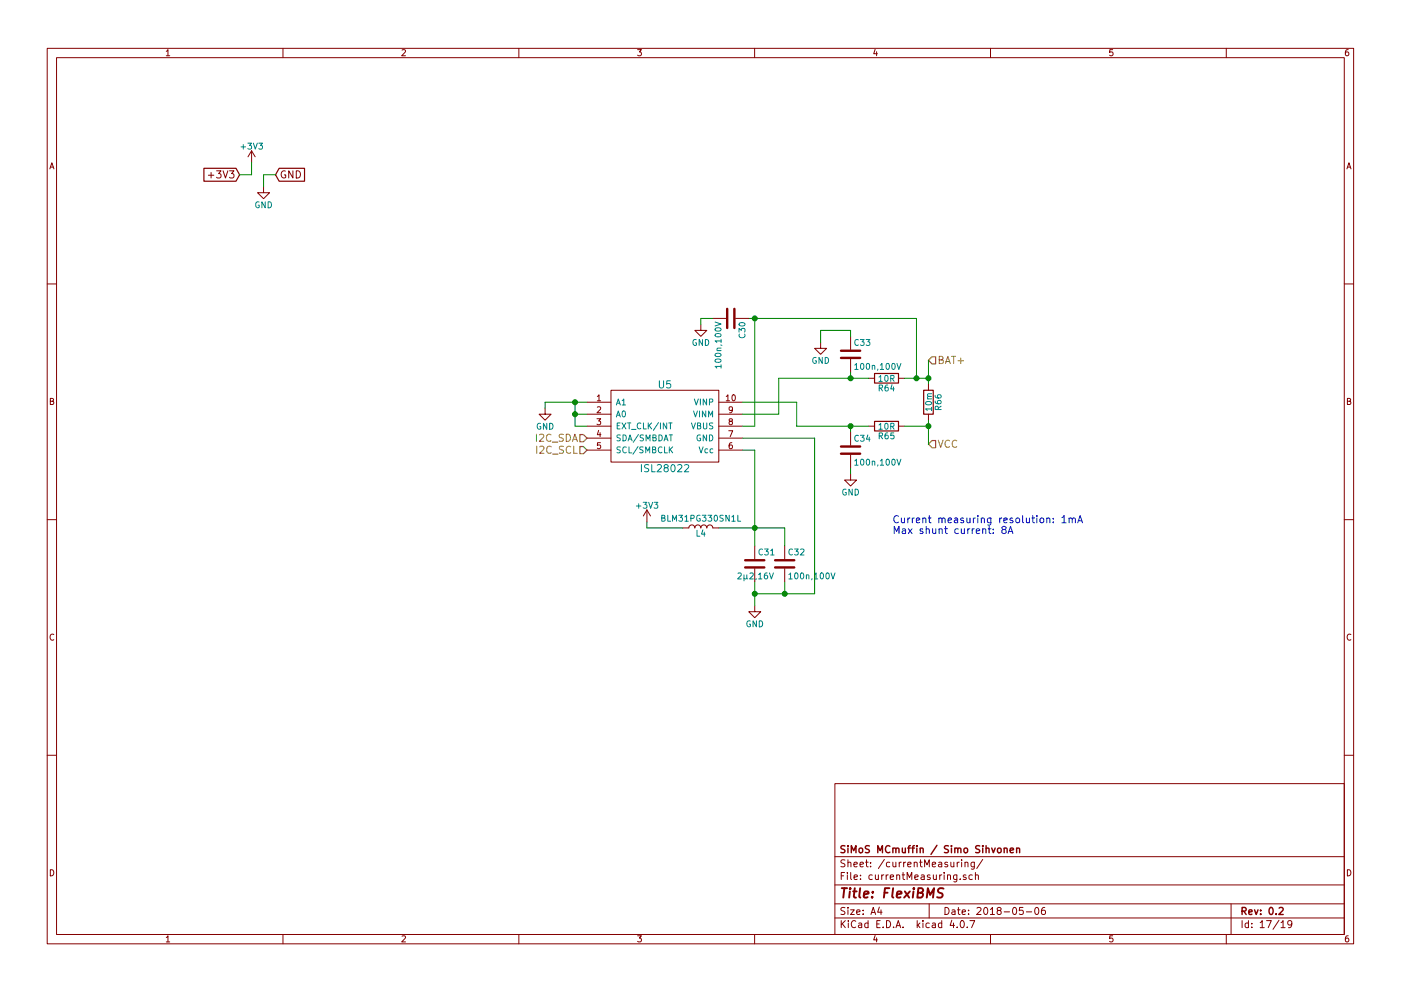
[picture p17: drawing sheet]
EESchema Schematic File Version 2
LIBS:power
LIBS:device
LIBS:switches
LIBS:relays
LIBS:motors
LIBS:transistors
LIBS:conn
LIBS:linear
LIBS:regul
LIBS:74xx
LIBS:cmos4000
LIBS:adc-dac
LIBS:memory
LIBS:xilinx
LIBS:microcontrollers
LIBS:dsp
LIBS:microchip
LIBS:analog_switches
LIBS:motorola
LIBS:texas
LIBS:intel
LIBS:audio
LIBS:interface
LIBS:digital-audio
LIBS:philips
LIBS:display
LIBS:cypress
LIBS:siliconi
LIBS:opto
LIBS:atmel
LIBS:contrib
LIBS:valves
LIBS:Custom_comp_lib
LIBS:FlexiBMS-cache
EELAYER 25 0
EELAYER END
$Descr A4 11693 8268
encoding utf-8
Sheet 17 19
Title "FlexiBMS"
Date "2018-05-06"
Rev "0.2"
Comp "SiMoS MCmuffin / Simo Sihvonen"
Comment1 ""
Comment2 ""
Comment3 ""
Comment4 ""
$EndDescr
$Comp
L ISL28022 U5
U 1 1
P 5550 3550
F 0 "U5" H 5550 3900 60  0000 C CNN
F 1 "ISL28022" H 5550 3200 60  0000 C CNN
F 2 "Housings_SSOP:MSOP-10_3x3mm_Pitch0.5mm" H 5550 3450 60  0001 C CNN
F 3 "" H 5550 3450 60  0001 C CNN
F 4 "ISL28022FUZ-T7A" H 5550 3550 60  0001 C CNN "MFG"
	1    5550 3550
	1    0    0    -1  
$EndComp
$Comp
L GND #PWR050
U 1 1
P 4550 3400
F 0 "#PWR050" H 4550 3150 50  0001 C CNN
F 1 "GND" H 4550 3250 50  0000 C CNN
F 2 "" H 4550 3400 50  0001 C CNN
F 3 "" H 4550 3400 50  0001 C CNN
	1    4550 3400
	1    0    0    -1  
$EndComp
$Comp
L +3V3 #PWR051
U 1 1
P 5400 4350
F 0 "#PWR051" H 5400 4200 50  0001 C CNN
F 1 "+3V3" H 5400 4490 50  0000 C CNN
F 2 "" H 5400 4350 50  0001 C CNN
F 3 "" H 5400 4350 50  0001 C CNN
	1    5400 4350
	1    0    0    -1  
$EndComp
$Comp
L C C34
U 1 1
P 7100 3750
F 0 "C34" H 7125 3850 50  0000 L CNN
F 1 "100n,100V" H 7125 3650 50  0000 L CNN
F 2 "Capacitors_SMD:C_0603" H 7138 3600 50  0001 C CNN
F 3 "" H 7100 3750 50  0001 C CNN
F 4 "ANY" H 7100 3750 60  0001 C CNN "MFG"
F 5 "X7R" H 7100 3750 60  0001 C CNN "TempCo."
	1    7100 3750
	1    0    0    -1  
$EndComp
Text HLabel 4900 3650 0    60   Input ~ 0
I2C_SDA
Text HLabel 4900 3750 0    60   Input ~ 0
I2C_SCL
$Comp
L GND #PWR052
U 1 1
P 6300 5050
F 0 "#PWR052" H 6300 4800 50  0001 C CNN
F 1 "GND" H 6300 4900 50  0000 C CNN
F 2 "" H 6300 5050 50  0001 C CNN
F 3 "" H 6300 5050 50  0001 C CNN
	1    6300 5050
	1    0    0    -1  
$EndComp
$Comp
L C C31
U 1 1
P 6300 4700
F 0 "C31" H 6325 4800 50  0000 L CNN
F 1 "2µ2,16V" H 6150 4600 50  0000 L CNN
F 2 "Capacitors_SMD:C_0603" H 6338 4550 50  0001 C CNN
F 3 "" H 6300 4700 50  0001 C CNN
F 4 "ANY" H 6300 4700 60  0001 C CNN "MFG"
F 5 "X5R" H 6300 4700 60  0001 C CNN "TempCo."
	1    6300 4700
	1    0    0    -1  
$EndComp
$Comp
L R R64
U 1 1
P 7400 3150
F 0 "R64" V 7480 3150 50  0000 C CNN
F 1 "10R" V 7400 3150 50  0000 C CNN
F 2 "Resistors_SMD:R_0603" V 7330 3150 50  0001 C CNN
F 3 "" H 7400 3150 50  0001 C CNN
F 4 "ANY" V 7400 3150 60  0001 C CNN "MFG"
F 5 "1%" V 7400 3150 60  0001 C CNN "Tol."
	1    7400 3150
	0    1    1    0   
$EndComp
$Comp
L R R65
U 1 1
P 7400 3550
F 0 "R65" V 7480 3550 50  0000 C CNN
F 1 "10R" V 7400 3550 50  0000 C CNN
F 2 "Resistors_SMD:R_0603" V 7330 3550 50  0001 C CNN
F 3 "" H 7400 3550 50  0001 C CNN
F 4 "ANY" V 7400 3550 60  0001 C CNN "MFG"
F 5 "1%" V 7400 3550 60  0001 C CNN "Tol."
	1    7400 3550
	0    1    1    0   
$EndComp
$Comp
L C C33
U 1 1
P 7100 2950
F 0 "C33" H 7125 3050 50  0000 L CNN
F 1 "100n,100V" H 7125 2850 50  0000 L CNN
F 2 "Capacitors_SMD:C_0603" H 7138 2800 50  0001 C CNN
F 3 "" H 7100 2950 50  0001 C CNN
F 4 "ANY" H 7100 2950 60  0001 C CNN "MFG"
F 5 "X7R" H 7100 2950 60  0001 C CNN "TempCo."
	1    7100 2950
	1    0    0    -1  
$EndComp
$Comp
L GND #PWR053
U 1 1
P 7100 3950
F 0 "#PWR053" H 7100 3700 50  0001 C CNN
F 1 "GND" H 7100 3800 50  0000 C CNN
F 2 "" H 7100 3950 50  0001 C CNN
F 3 "" H 7100 3950 50  0001 C CNN
	1    7100 3950
	1    0    0    -1  
$EndComp
$Comp
L GND #PWR054
U 1 1
P 6850 2850
F 0 "#PWR054" H 6850 2600 50  0001 C CNN
F 1 "GND" H 6850 2700 50  0000 C CNN
F 2 "" H 6850 2850 50  0001 C CNN
F 3 "" H 6850 2850 50  0001 C CNN
	1    6850 2850
	1    0    0    -1  
$EndComp
Text HLabel 7750 3000 2    60   Input ~ 0
BAT+
Text HLabel 7750 3700 2    60   Input ~ 0
VCC
$Comp
L C C32
U 1 1
P 6550 4700
F 0 "C32" H 6575 4800 50  0000 L CNN
F 1 "100n,100V" H 6575 4600 50  0000 L CNN
F 2 "Capacitors_SMD:C_0603" H 6588 4550 50  0001 C CNN
F 3 "" H 6550 4700 50  0001 C CNN
F 4 "ANY" H 6550 4700 60  0001 C CNN "MFG"
F 5 "X7R" H 6550 4700 60  0001 C CNN "TempCo."
	1    6550 4700
	1    0    0    -1  
$EndComp
Wire Wire Line
	4800 3550 4900 3550
Wire Wire Line
	4800 3350 4800 3550
Wire Wire Line
	4800 3450 4900 3450
Wire Wire Line
	4550 3350 4900 3350
Connection ~ 4800 3450
Wire Wire Line
	4550 3350 4550 3400
Connection ~ 4800 3350
Wire Wire Line
	6200 3750 6300 3750
Wire Wire Line
	6000 4400 6550 4400
Wire Wire Line
	6200 3650 6800 3650
Wire Wire Line
	6800 3650 6800 4950
Wire Wire Line
	6200 3550 6300 3550
Wire Wire Line
	6650 3350 6650 3550
Wire Wire Line
	6650 3550 7250 3550
Wire Wire Line
	7750 3000 7750 3200
Wire Wire Line
	7550 3150 7750 3150
Wire Wire Line
	7750 3500 7750 3700
Wire Wire Line
	7750 3550 7550 3550
Wire Wire Line
	7100 3550 7100 3600
Connection ~ 7100 3550
Wire Wire Line
	6500 3150 6500 3450
Wire Wire Line
	6500 3150 7250 3150
Wire Wire Line
	7100 3100 7100 3150
Connection ~ 7100 3150
Wire Wire Line
	7100 2800 7100 2750
Wire Wire Line
	7100 2750 6850 2750
Wire Wire Line
	6850 2750 6850 2850
Wire Wire Line
	7100 3900 7100 3950
Connection ~ 7750 3550
Connection ~ 7750 3150
Wire Wire Line
	6550 4400 6550 4550
Wire Wire Line
	6300 3750 6300 4550
Connection ~ 6300 4400
Wire Wire Line
	6300 4850 6300 5050
Wire Wire Line
	6550 4850 6550 4950
Wire Wire Line
	6800 4950 6300 4950
Connection ~ 6300 4950
Connection ~ 6550 4950
$Comp
L L L4
U 1 1
P 5850 4400
F 0 "L4" V 5800 4400 50  0000 C CNN
F 1 "BLM31PG330SN1L" V 5925 4400 50  0000 C CNN
F 2 "Inductors_SMD:L_1206" H 5850 4400 50  0001 C CNN
F 3 "" H 5850 4400 50  0001 C CNN
F 4 "BLM31PG330SN1L" V 5850 4400 60  0001 C CNN "MFG"
	1    5850 4400
	0    -1   -1   0   
$EndComp
Wire Wire Line
	6300 3550 6300 2650
Wire Wire Line
	6250 2650 7650 2650
Wire Wire Line
	7650 2650 7650 3150
Connection ~ 7650 3150
$Comp
L C C30
U 1 1
P 6100 2650
F 0 "C30" H 6125 2750 50  0000 L CNN
F 1 "100n,100V" H 6125 2550 50  0000 L CNN
F 2 "Capacitors_SMD:C_0603" H 6138 2500 50  0001 C CNN
F 3 "" H 6100 2650 50  0001 C CNN
F 4 "ANY" H 6100 2650 60  0001 C CNN "MFG"
F 5 "X7R" H 6100 2650 60  0001 C CNN "TempCo."
	1    6100 2650
	0    1    1    0   
$EndComp
Connection ~ 6300 2650
$Comp
L GND #PWR055
U 1 1
P 5850 2700
F 0 "#PWR055" H 5850 2450 50  0001 C CNN
F 1 "GND" H 5850 2550 50  0000 C CNN
F 2 "" H 5850 2700 50  0001 C CNN
F 3 "" H 5850 2700 50  0001 C CNN
	1    5850 2700
	1    0    0    -1  
$EndComp
Wire Wire Line
	5950 2650 5850 2650
Wire Wire Line
	5850 2650 5850 2700
Wire Wire Line
	5400 4350 5400 4400
Wire Wire Line
	6500 3450 6200 3450
Wire Wire Line
	6650 3350 6200 3350
$Comp
L R R66
U 1 1
P 7750 3350
F 0 "R66" V 7830 3350 50  0000 C CNN
F 1 "10m" V 7750 3350 50  0000 C CNN
F 2 "Resistors_SMD:R_1206" V 7680 3350 50  0001 C CNN
F 3 "" H 7750 3350 50  0001 C CNN
F 4 "ANY" V 7750 3350 60  0001 C CNN "MFG"
F 5 "1%" V 7750 3350 60  0001 C CNN "Tol."
F 6 "0.75W" V 7750 3350 60  0001 C CNN "Power"
	1    7750 3350
	1    0    0    -1  
$EndComp
Wire Wire Line
	5400 4400 5700 4400
$Comp
L GND #PWR056
U 1 1
P 2200 1550
F 0 "#PWR056" H 2200 1300 50  0001 C CNN
F 1 "GND" H 2200 1400 50  0000 C CNN
F 2 "" H 2200 1550 50  0001 C CNN
F 3 "" H 2200 1550 50  0001 C CNN
	1    2200 1550
	1    0    0    -1  
$EndComp
$Comp
L +3V3 #PWR057
U 1 1
P 2100 1350
F 0 "#PWR057" H 2100 1200 50  0001 C CNN
F 1 "+3V3" H 2100 1490 50  0000 C CNN
F 2 "" H 2100 1350 50  0001 C CNN
F 3 "" H 2100 1350 50  0001 C CNN
	1    2100 1350
	1    0    0    -1  
$EndComp
Text GLabel 2000 1450 0    60   Input ~ 0
+3V3
Text GLabel 2300 1450 2    60   Input ~ 0
GND
Wire Wire Line
	2100 1350 2100 1450
Wire Wire Line
	2100 1450 2000 1450
Wire Wire Line
	2300 1450 2200 1450
Wire Wire Line
	2200 1450 2200 1550
Text Notes 7450 4450 0    60   ~ 0
Current measuring resolution: 1mA\nMax shunt current: 8A
$EndSCHEMATC
